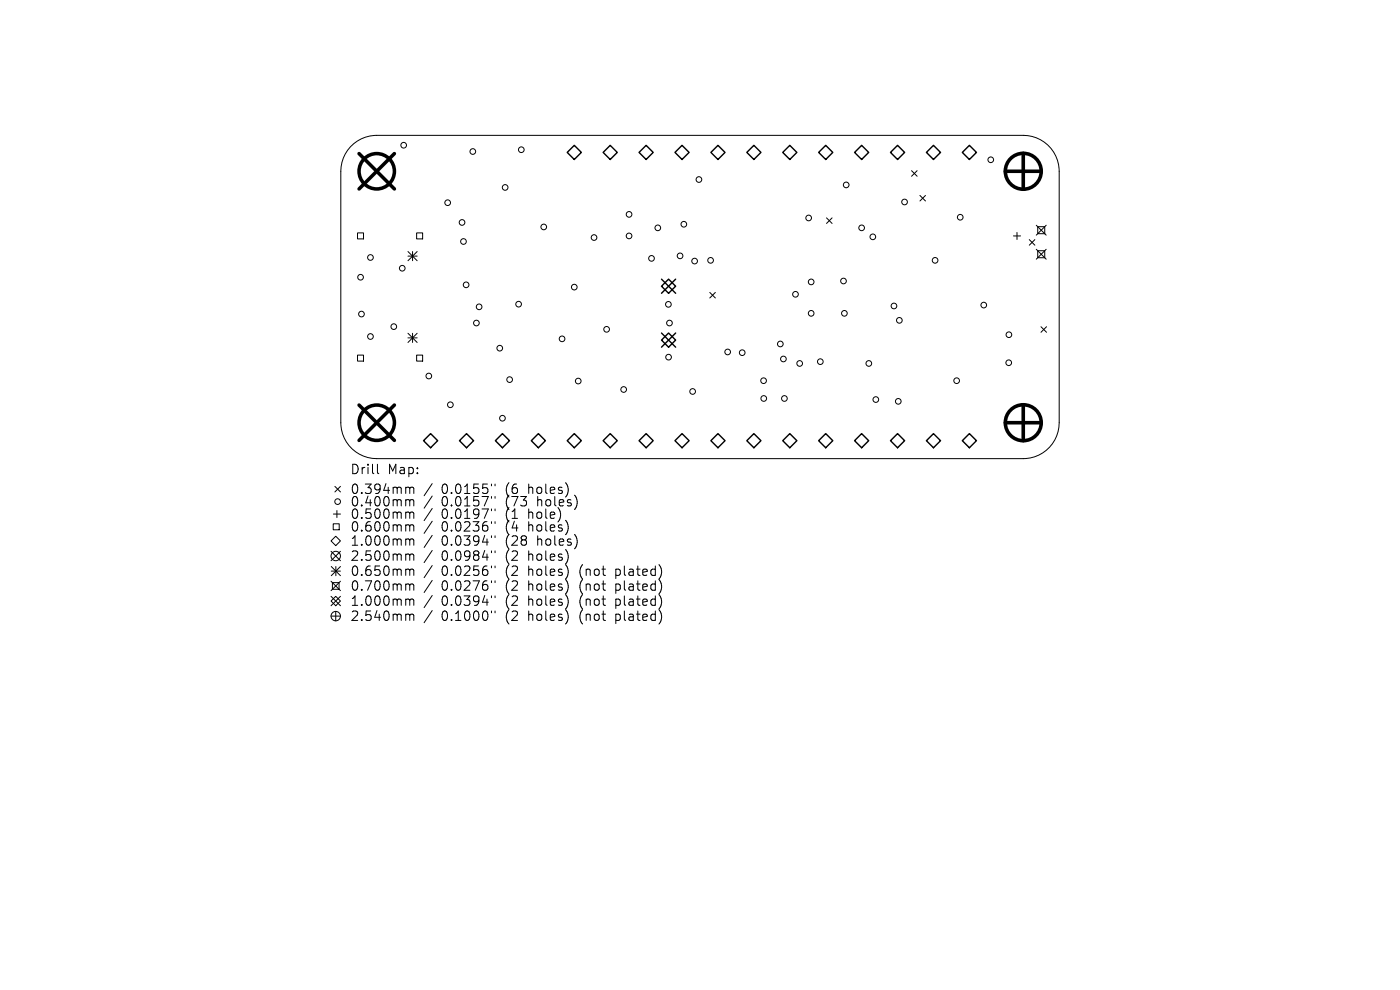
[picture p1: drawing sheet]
<svg xmlns="http://www.w3.org/2000/svg" width="297mm" height="210mm" viewBox="0 0 297 210" stroke-linecap="round" stroke-linejoin="round" font-family="sans-serif">
<defs><g id="words">
<g font-size="2.8">
<text x="74.2" y="100.9">Drill</text>
<text x="82.2" y="100.9">Map:</text>
<text x="74.2" y="105.1">0.394mm</text>
<text x="74.2" y="107.7">0.400mm</text>
<text x="93.7" y="105.1">0.0155&quot;</text>
<text x="93.7" y="107.7">0.0157&quot;</text>
<text x="107.4" y="105.1">(6</text>
<text x="107.4" y="107.7">(73</text>
<text x="112.4" y="105.1">holes)</text>
<text x="114.3" y="107.7">holes)</text>
<text x="74.2" y="110.3">0.500mm</text>
<text x="74.2" y="113">0.600mm</text>
<text x="93.7" y="110.3">0.0197&quot;</text>
<text x="93.7" y="113">0.0236&quot;</text>
<text x="107.4" y="110.3">(1</text>
<text x="107.4" y="113">(4</text>
<text x="112.4" y="110.3">hole)</text>
<text x="112.4" y="113">holes)</text>
<text x="74.2" y="116">1.000mm</text>
<text x="74.2" y="119.2">2.500mm</text>
<text x="93.7" y="116">0.0394&quot;</text>
<text x="93.7" y="119.2">0.0984&quot;</text>
<text x="107.4" y="116">(28</text>
<text x="107.4" y="119.2">(2</text>
<text x="112.4" y="119.2">holes)</text>
<text x="114.3" y="116">holes)</text>
<text x="74.2" y="122.4">0.650mm</text>
<text x="74.2" y="125.6">0.700mm</text>
<text x="93.7" y="122.4">0.0256&quot;</text>
<text x="93.7" y="125.6">0.0276&quot;</text>
<text x="107.4" y="122.4">(2</text>
<text x="107.4" y="125.6">(2</text>
<text x="112.4" y="122.4">holes)</text>
<text x="112.4" y="125.6">holes)</text>
<text x="123.4" y="122.4">(not</text>
<text x="123.4" y="125.6">(not</text>
<text x="131.2" y="122.4">plated)</text>
<text x="131.2" y="125.6">plated)</text>
<text x="74.2" y="128.8">1.000mm</text>
<text x="74.2" y="132">2.540mm</text>
<text x="93.7" y="128.8">0.0394&quot;</text>
<text x="93.7" y="132">0.1000&quot;</text>
<text x="107.4" y="128.8">(2</text>
<text x="107.4" y="132">(2</text>
<text x="112.4" y="128.8">holes)</text>
<text x="112.4" y="132">holes)</text>
<text x="123.4" y="128.8">(not</text>
<text x="123.4" y="132">(not</text>
<text x="131.2" y="128.8">plated)</text>
<text x="131.2" y="132">plated)</text>
</g>
</g></defs>
<g fill="none" stroke="#000" stroke-width=".21">
<path d="M74.4 31.1a7.6 7.6 0 0 1 5.5-2.4h137.2a7.6 7.6 0 0 1 7.6 7.6v53.4a7.6 7.6 0 0 1-7.6 7.6h-137.2a7.6 7.6 0 0 1-7.6-7.6v-53.4a7.6 7.6 0 0 1 2.1-5.2zM193.4 36.2l1.2 1.2M194.6 36.2l-1.2 1.2M75.8 49.4h1.3v1.3h-1.3zM86.5 53.4l2 1.9M86.5 54.3h2M87.5 53.4v1.9M88.4 49.4h1.3v1.3h-1.3zM88.5 53.4l-2 1.9M175.3 46.2l1.2 1.2M176.5 46.2l-1.2 1.2M195.2 41.5l1.1 1.1"/>
<path d="M196.3 41.5l-1.1 1.1M215 50h1.5M215.7 49.3v1.5M218.4 50.8l1.1 1.2M219.5 50.8l-1.1 1.2M219.8 47.8l2.1 2.1M219.8 52.9l2.1 2.1M220.1 48.1h1.5v1.5h-1.5zM220.1 53.2h1.5v1.5h-1.5zM221.9 47.8l-2.1 2.1M221.9 52.9l-2.1 2.1M75.8 75.3h1.3v1.3h-1.3z"/>
<path d="M86.5 70.7l2 1.9M86.5 71.7h2M87.5 70.7v1.9M88.4 75.3h1.3v1.3h-1.3zM88.5 70.7l-2 1.9M150.6 62l1.2 1.2M151.8 62l-1.2 1.2M220.8 69.3l1.2 1.2M222 69.3l-1.2 1.2M80.1 98.5v1.7l.3 .3M70.2 114.7l1-1 1 1-1 1zM70.2 116.9l2 2"/>
<path d="M70.7 111.1h1.3v1.3h-1.3zM70.7 109h1.5M71 103.2l1.2 1.2M71.5 108.3v1.5M72.2 103.2l-1.2 1.2M72.2 116.9l-2 2M86.4 103.3l.4 .1 .1 .2M86.4 106h.2l.3 .3M86.4 108.6l.4 .1 .1 .2M86.4 111.3h.2l.3 .3M86.4 114.3l.4 .1 .1 .2M86.4 117.5l.4 .1 .1 .2"/>
<path d="M86.9 103.6l.3-.3 .5 .1 .1 1.3M86.9 103.6v1.1M86.9 106.3v1M86.9 108.9v1.1M86.9 111.6v1.1M86.9 114.6v1.1M86.9 117.8v1.1M86.9 106.3l.3-.3 .5 .1 .1 1.2M86.9 108.9l.3-.3 .5 .1 .1 1.3M86.9 111.6l.3-.3 .5 .1 .1 1.3M86.9 114.6l.3-.3 .5 .1 .1 1.3M86.9 117.8l.3-.3 .5 .1 .1 1.3"/>
<path d="M91.7 102.6l-1.7 2.6M91.7 105.2l-1.7 2.6M91.7 107.9l-1.7 2.5M91.7 110.6l-1.7 2.5M91.7 113.6l-1.7 2.5M91.7 116.8l-1.7 2.5M91.7 120l-1.7 2.5M104.3 102.7v.4M104.3 105.3v.4M104.3 108v.3M104.3 110.7v.3M104.3 113.7v.3"/>
<path d="M104.3 116.9v.3M105 102.7v.4M105 105.3v.4M105 108v.3M105 110.7v.3M105 113.7v.3M105 116.9v.3M70.2 127.5l1-1 1 1-1 1zM70.2 123.3l2 2M70.2 126.5l2 2M70.2 130.7h2M70.3 120.2l1.9 1.9"/>
<path d="M70.3 121.1h1.9M70.5 123.6h1.4v1.4h-1.4zM71.2 129.7v2M71.3 120.2v1.9M72.2 120.2l-1.9 1.9M72.2 123.3l-2 2M72.2 126.5l-2 2M86.4 120.7h.2l.3 .3M86.4 123.9h.2l.3 .3M86.4 127.1h.2l.3 .3M86.4 130.3l.4 .1 .1 .2M86.9 121v1.1"/>
<path d="M86.9 124.2v1M86.9 127.4v1M86.9 130.6v1M86.9 121l.3-.3 .5 .1 .1 1.3M86.9 124.2l.3-.3 .5 .1 .1 1.2M86.9 127.4l.3-.3 .5 .1 .1 1.2M86.9 130.6l.3-.3 .5 .1 .1 1.2M91.7 123.1l-1.7 2.6M91.7 126.3l-1.7 2.6M91.7 129.5l-1.7 2.6M104.3 120.1v.3M104.3 123.2v.4"/>
<path d="M104.3 126.4v.4M104.3 129.6v.4M105 120.1v.3M105 123.2v.4M105 126.4v.4M105 129.6v.4"/>
<circle cx="85.6" cy="30.8" r=".6"/>
<circle cx="100.3" cy="32.1" r=".6"/>
<circle cx="107.2" cy="39.8" r=".6"/>
<circle cx="110.6" cy="31.8" r=".6"/>
<circle cx="148.3" cy="38.1" r=".6"/>
<circle cx="179.5" cy="39.2" r=".6"/>
<circle cx="210.2" cy="33.9" r=".6"/>
<circle cx="76.5" cy="58.8" r=".6"/>
<circle cx="78.6" cy="54.6" r=".6"/>
<circle cx="85.3" cy="56.9" r=".6"/>
<circle cx="95" cy="43" r=".6"/>
<circle cx="98" cy="47.2" r=".6"/>
<circle cx="98.3" cy="51.2" r=".6"/>
<circle cx="115.4" cy="48.1" r=".6"/>
<circle cx="126" cy="50.4" r=".6"/>
<circle cx="133.5" cy="45.5" r=".6"/>
<circle cx="133.5" cy="50" r=".6"/>
<circle cx="138.2" cy="54.8" r=".6"/>
<circle cx="139.5" cy="48.3" r=".6"/>
<circle cx="144.3" cy="54.3" r=".6"/>
<circle cx="145.1" cy="47.6" r=".6"/>
<circle cx="147.4" cy="55.4" r=".6"/>
<circle cx="150.7" cy="55.2" r=".6"/>
<circle cx="171.6" cy="46.2" r=".6"/>
<circle cx="172.1" cy="59.8" r=".6"/>
<circle cx="178.9" cy="59.6" r=".6"/>
<circle cx="182.8" cy="48.3" r=".6"/>
<circle cx="185.2" cy="50.2" r=".6"/>
<circle cx="191.9" cy="42.8" r=".6"/>
<circle cx="198.4" cy="55.2" r=".6"/>
<circle cx="203.7" cy="46.1" r=".6"/>
<circle cx="76.7" cy="66.6" r=".6"/>
<circle cx="78.6" cy="71.4" r=".6"/>
<circle cx="83.5" cy="69.3" r=".6"/>
<circle cx="91" cy="79.8" r=".6"/>
<circle cx="98.9" cy="60.4" r=".6"/>
<circle cx="101.1" cy="68.5" r=".6"/>
<circle cx="101.6" cy="65.1" r=".6"/>
<circle cx="106" cy="73.9" r=".6"/>
<circle cx="110" cy="64.5" r=".6"/>
<circle cx="119.2" cy="71.9" r=".6"/>
<circle cx="121.8" cy="60.9" r=".6"/>
<circle cx="128.7" cy="69.9" r=".6"/>
<circle cx="141.8" cy="64.6" r=".6"/>
<circle cx="141.8" cy="75.8" r=".6"/>
<circle cx="142" cy="68.5" r=".6"/>
<circle cx="154.4" cy="74.7" r=".6"/>
<circle cx="157.5" cy="74.8" r=".6"/>
<circle cx="165.5" cy="73" r=".6"/>
<circle cx="166.2" cy="76.2" r=".6"/>
<circle cx="168.8" cy="62.4" r=".6"/>
<circle cx="169.6" cy="77.1" r=".6"/>
<circle cx="172.1" cy="66.5" r=".6"/>
<circle cx="174" cy="76.7" r=".6"/>
<circle cx="179.1" cy="66.5" r=".6"/>
<circle cx="184.3" cy="77.1" r=".6"/>
<circle cx="189.6" cy="64.9" r=".6"/>
<circle cx="190.8" cy="68" r=".6"/>
<circle cx="208.7" cy="64.7" r=".6"/>
<circle cx="214" cy="76.9" r=".6"/>
<circle cx="214" cy="71" r=".6"/>
<circle cx="95.5" cy="85.9" r=".6"/>
<circle cx="106.6" cy="88.7" r=".6"/>
<circle cx="108.1" cy="80.5" r=".6"/>
<circle cx="122.7" cy="80.8" r=".6"/>
<circle cx="132.3" cy="82.6" r=".6"/>
<circle cx="146.9" cy="83" r=".6"/>
<circle cx="162" cy="80.8" r=".6"/>
<circle cx="162" cy="84.5" r=".6"/>
<circle cx="166.4" cy="84.5" r=".6"/>
<circle cx="185.8" cy="84.8" r=".6"/>
<circle cx="190.6" cy="85.1" r=".6"/>
<circle cx="202.9" cy="80.8" r=".6"/>
<circle cx="71.2" cy="117.9" r="1"/>
<circle cx="71.6" cy="106.4" r=".6"/>
<circle cx="71.2" cy="130.7" r="1"/>
</g>
<g fill="none" stroke="#000" stroke-width=".3">
<path d="M120.3 32.3l1.5-1.5 1.5 1.5-1.5 1.5zM128 32.3l1.5-1.5 1.5 1.5-1.5 1.5zM135.6 32.3l1.5-1.5 1.5 1.5-1.5 1.5zM143.2 32.3l1.5-1.5 1.5 1.5-1.5 1.5zM150.8 32.3l1.5-1.5 1.5 1.5-1.5 1.5zM158.4 32.3l1.5-1.5 1.5 1.5-1.5 1.5zM166.1 32.3l1.5-1.5 1.5 1.5-1.5 1.5zM173.7 32.3l1.5-1.5 1.5 1.5-1.5 1.5zM181.3 32.3l1.5-1.5 1.5 1.5-1.5 1.5zM188.9 32.3l1.5-1.5 1.5 1.5-1.5 1.5zM196.5 32.3l1.5-1.5 1.5 1.5-1.5 1.5zM204.2 32.3l1.5-1.5 1.5 1.5-1.5 1.5z"/>
<path d="M140.3 59.2l3 3M143.3 59.2l-3 3M140.3 60.7l1.5-1.5 1.5 1.5-1.5 1.5zM140.3 72.1l1.5-1.5 1.5 1.5-1.5 1.5zM140.3 70.6l3 3M143.3 70.6l-3 3M89.9 93.5l1.5-1.5 1.5 1.5-1.5 1.5zM97.5 93.5l1.5-1.5 1.5 1.5-1.5 1.5zM106.6 92l1.5 1.5-1.5 1.5-1.5-1.5zM112.7 93.5l1.5-1.5 1.5 1.5-1.5 1.5zM120.3 93.5l1.5-1.5 1.5 1.5-1.5 1.5zM128 93.5l1.5-1.5 1.5 1.5-1.5 1.5z"/>
<path d="M137.1 92l1.5 1.5-1.5 1.5-1.5-1.5zM143.2 93.5l1.5-1.5 1.5 1.5-1.5 1.5zM150.8 93.5l1.5-1.5 1.5 1.5-1.5 1.5zM159.9 92l1.5 1.5-1.5 1.5-1.5-1.5zM166.1 93.5l1.5-1.5 1.5 1.5-1.5 1.5zM173.7 93.5l1.5-1.5 1.5 1.5-1.5 1.5zM182.8 92l1.5 1.5-1.5 1.5-1.5-1.5zM188.9 93.5l1.5-1.5 1.5 1.5-1.5 1.5zM196.5 93.5l1.5-1.5 1.5 1.5-1.5 1.5zM205.7 92l1.5 1.5-1.5 1.5-1.5-1.5z"/>
</g>
<g fill="none" stroke="#000" stroke-width=".75">
<path d="M76.2 32.6l7.5 7.5M83.7 32.6l-7.5 7.5M76.2 85.9l7.5 7.5M83.7 85.9l-7.5 7.5"/>
<circle cx="79.9" cy="36.3" r="3.7"/>
<circle cx="79.9" cy="89.7" r="3.7"/>
</g>
<g fill="none" stroke="#000" stroke-width=".76">
<path d="M213.3 36.3h7.6M217.1 32.5v7.6M213.3 89.7h7.6M217.1 85.9v7.6"/>
<circle cx="217.1" cy="36.3" r="3.8"/>
<circle cx="217.1" cy="89.7" r="3.8"/>
</g>
<use href="#words"/>
</svg>
